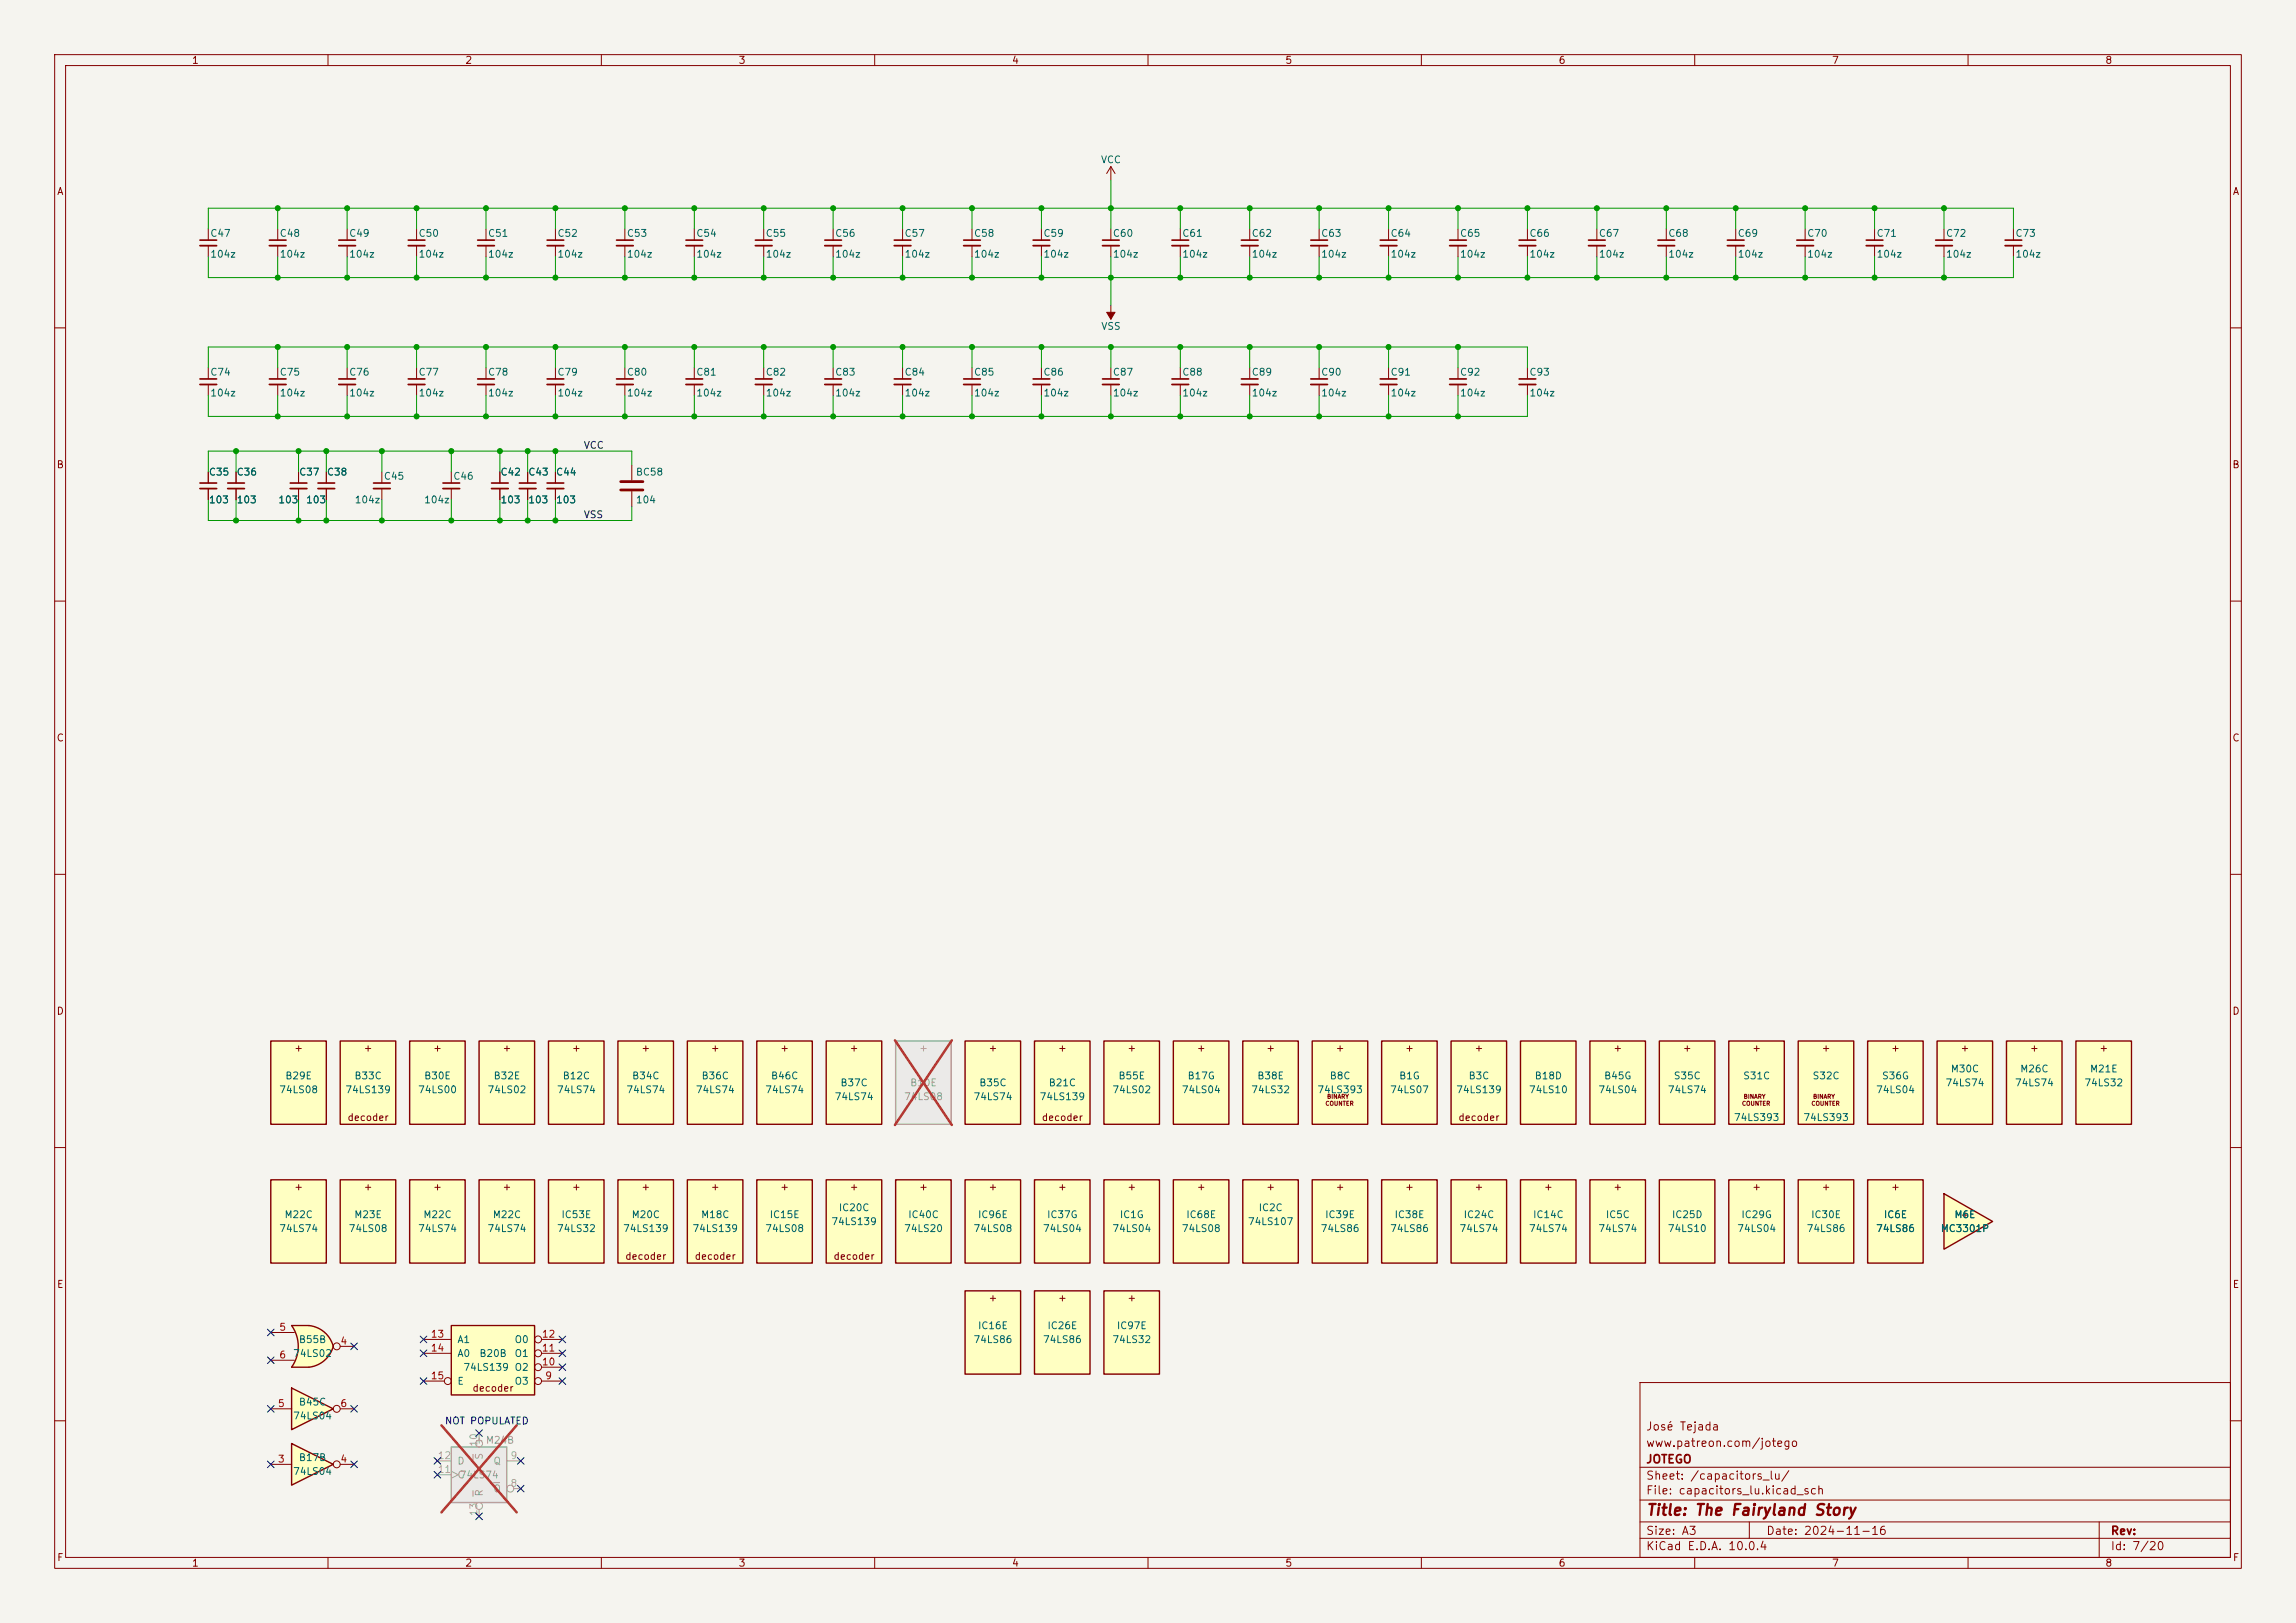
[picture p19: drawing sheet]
<svg xmlns="http://www.w3.org/2000/svg" width="420mm" height="297mm" viewBox="0 0 420 297" stroke-linecap="round" stroke-linejoin="round" font-family="sans-serif">
<defs><g id="words">
<text font-size="2" fill="#840000" x="301" y="277.8">Title: The Fairyland Story</text>
<g font-size="1.5" fill="#840000">
<text x="301" y="262.1">José Tejada</text>
<text x="301" y="268.1">JOTEGO</text>
<text x="301" y="265.1">www.patreon.com/jotego</text>
<text x="301" y="273.8">File: capacitors_lu.kicad_sch</text>
<text x="301" y="271.1">Sheet: /capacitors_lu/</text>
<text x="301" y="281.2">Size: A3</text>
<text x="323" y="281.2">Date: 2024-11-16</text>
<text x="386" y="281.2">Rev:</text>
<text x="301" y="284">KiCad E.D.A. 10.0.4</text>
<text x="386" y="284">Id: 7/20</text>
</g>
<g font-size="1.3" fill="#840000">
<text x="35" y="12">1</text>
<text x="85" y="12">2</text>
<text x="135" y="12">3</text>
<text x="185" y="12">4</text>
<text x="235" y="12">5</text>
<text x="285" y="12">6</text>
<text x="335" y="12">7</text>
<text x="385" y="12">8</text>
<text x="10.3" y="36">A</text>
<text x="408.3" y="36">A</text>
<text x="10.3" y="86">B</text>
<text x="408.2" y="86">B</text>
<text x="10.3" y="136">C</text>
<text x="408.2" y="136">C</text>
<text x="10.3" y="186">D</text>
<text x="408.2" y="186">D</text>
<text x="53.7" y="192.7">+</text>
<text x="66.4" y="192.7">+</text>
<text x="79.1" y="192.7">+</text>
<text x="91.8" y="192.7">+</text>
<text x="104.5" y="192.7">+</text>
<text x="117.2" y="192.7">+</text>
<text x="129.9" y="192.7">+</text>
<text x="142.6" y="192.7">+</text>
<text x="155.3" y="192.7">+</text>
<text x="180.7" y="192.7">+</text>
<text x="193.4" y="192.7">+</text>
<text x="206.1" y="192.7">+</text>
<text x="218.8" y="192.7">+</text>
<text x="231.5" y="192.7">+</text>
<text x="244.2" y="192.7">+</text>
<text x="256.9" y="192.7">+</text>
<text x="269.6" y="192.7">+</text>
<text x="295" y="192.7">+</text>
<text x="307.7" y="192.7">+</text>
<text x="320.4" y="192.7">+</text>
<text x="333.1" y="192.7">+</text>
<text x="345.8" y="192.7">+</text>
<text x="358.5" y="192.7">+</text>
<text x="371.2" y="192.7">+</text>
<text x="383.9" y="192.7">+</text>
<text x="63.5" y="205.4">decoder</text>
<text x="190.5" y="205.4">decoder</text>
<text x="266.7" y="205.4">decoder</text>
<text x="53.7" y="218.1">+</text>
<text x="66.4" y="218.1">+</text>
<text x="79.1" y="218.1">+</text>
<text x="91.8" y="218.1">+</text>
<text x="104.5" y="218.1">+</text>
<text x="117.2" y="218.1">+</text>
<text x="129.9" y="218.1">+</text>
<text x="142.6" y="218.1">+</text>
<text x="155.3" y="218.1">+</text>
<text x="168" y="218.1">+</text>
<text x="180.7" y="218.1">+</text>
<text x="193.4" y="218.1">+</text>
<text x="206.1" y="218.1">+</text>
<text x="218.8" y="218.1">+</text>
<text x="231.5" y="218.1">+</text>
<text x="244.2" y="218.1">+</text>
<text x="256.9" y="218.1">+</text>
<text x="269.6" y="218.1">+</text>
<text x="282.3" y="218.1">+</text>
<text x="295" y="218.1">+</text>
<text x="320.4" y="218.1">+</text>
<text x="333.1" y="218.1">+</text>
<text x="345.8" y="218.1">+</text>
<text x="358.5" y="223.2">+</text>
<text x="114.3" y="230.8">decoder</text>
<text x="127" y="230.8">decoder</text>
<text x="152.4" y="230.8">decoder</text>
<text x="10.3" y="236">E</text>
<text x="180.7" y="238.5">+</text>
<text x="193.4" y="238.5">+</text>
<text x="206.1" y="238.5">+</text>
<text x="408.3" y="236">E</text>
<text x="86.3" y="255">decoder</text>
<text x="10.3" y="286">F</text>
<text x="35" y="287">1</text>
<text x="85" y="287">2</text>
<text x="135" y="287">3</text>
<text x="185" y="287">4</text>
<text x="235" y="287">5</text>
<text x="285" y="287">6</text>
<text x="335" y="287">7</text>
<text x="385" y="287">8</text>
<text x="408.3" y="286">F</text>
</g>
<g font-size="1.3" fill="#006464">
<text x="201.3" y="30.2">VCC</text>
<text x="38.4" y="43.6">C47</text>
<text x="38.4" y="47.5">104z</text>
<text x="51.1" y="43.6">C48</text>
<text x="51.1" y="47.5">104z</text>
<text x="63.8" y="43.6">C49</text>
<text x="63.8" y="47.5">104z</text>
<text x="76.5" y="43.6">C50</text>
<text x="76.5" y="47.5">104z</text>
<text x="89.2" y="43.6">C51</text>
<text x="89.2" y="47.5">104z</text>
<text x="101.9" y="43.6">C52</text>
<text x="101.9" y="47.5">104z</text>
<text x="114.6" y="43.6">C53</text>
<text x="114.6" y="47.5">104z</text>
<text x="127.3" y="43.6">C54</text>
<text x="127.3" y="47.5">104z</text>
<text x="140" y="43.6">C55</text>
<text x="140" y="47.5">104z</text>
<text x="152.7" y="43.6">C56</text>
<text x="152.7" y="47.5">104z</text>
<text x="165.4" y="43.6">C57</text>
<text x="165.4" y="47.5">104z</text>
<text x="178.1" y="43.6">C58</text>
<text x="178.1" y="47.5">104z</text>
<text x="190.8" y="43.6">C59</text>
<text x="190.8" y="47.5">104z</text>
<text x="203.5" y="43.6">C60</text>
<text x="203.5" y="47.5">104z</text>
<text x="216.2" y="43.6">C61</text>
<text x="216.2" y="47.5">104z</text>
<text x="228.9" y="43.6">C62</text>
<text x="228.9" y="47.5">104z</text>
<text x="241.6" y="43.6">C63</text>
<text x="241.6" y="47.5">104z</text>
<text x="254.3" y="43.6">C64</text>
<text x="254.3" y="47.5">104z</text>
<text x="267" y="43.6">C65</text>
<text x="267" y="47.5">104z</text>
<text x="279.7" y="43.6">C66</text>
<text x="279.7" y="47.5">104z</text>
<text x="292.4" y="43.6">C67</text>
<text x="292.4" y="47.5">104z</text>
<text x="305.1" y="43.6">C68</text>
<text x="305.1" y="47.5">104z</text>
<text x="317.8" y="43.6">C69</text>
<text x="317.8" y="47.5">104z</text>
<text x="330.5" y="43.6">C70</text>
<text x="330.5" y="47.5">104z</text>
<text x="343.2" y="43.6">C71</text>
<text x="343.2" y="47.5">104z</text>
<text x="355.9" y="43.6">C72</text>
<text x="355.9" y="47.5">104z</text>
<text x="368.6" y="43.6">C73</text>
<text x="368.6" y="47.5">104z</text>
<text x="201.3" y="60.7">VSS</text>
<text x="38.4" y="69">C74</text>
<text x="51.1" y="69">C75</text>
<text x="63.8" y="69">C76</text>
<text x="76.5" y="69">C77</text>
<text x="89.2" y="69">C78</text>
<text x="101.9" y="69">C79</text>
<text x="114.6" y="69">C80</text>
<text x="127.3" y="69">C81</text>
<text x="140" y="69">C82</text>
<text x="152.7" y="69">C83</text>
<text x="165.4" y="69">C84</text>
<text x="178.1" y="69">C85</text>
<text x="190.8" y="69">C86</text>
<text x="203.5" y="69">C87</text>
<text x="216.2" y="69">C88</text>
<text x="228.9" y="69">C89</text>
<text x="241.6" y="69">C90</text>
<text x="254.3" y="69">C91</text>
<text x="267" y="69">C92</text>
<text x="279.7" y="69">C93</text>
<text x="38.4" y="72.9">104z</text>
<text x="51.1" y="72.9">104z</text>
<text x="63.8" y="72.9">104z</text>
<text x="76.5" y="72.9">104z</text>
<text x="89.2" y="72.9">104z</text>
<text x="101.9" y="72.9">104z</text>
<text x="114.6" y="72.9">104z</text>
<text x="127.3" y="72.9">104z</text>
<text x="140" y="72.9">104z</text>
<text x="152.7" y="72.9">104z</text>
<text x="165.4" y="72.9">104z</text>
<text x="178.1" y="72.9">104z</text>
<text x="190.8" y="72.9">104z</text>
<text x="203.5" y="72.9">104z</text>
<text x="216.2" y="72.9">104z</text>
<text x="228.9" y="72.9">104z</text>
<text x="241.6" y="72.9">104z</text>
<text x="254.3" y="72.9">104z</text>
<text x="267" y="72.9">104z</text>
<text x="279.7" y="72.9">104z</text>
<text x="38.1" y="87.3">C35</text>
<text x="43.2" y="87.3">C36</text>
<text x="54.6" y="87.3">C37</text>
<text x="59.7" y="87.3">C38</text>
<text x="70.1" y="88.1">C45</text>
<text x="82.8" y="88.1">C46</text>
<text x="91.4" y="87.3">C42</text>
<text x="96.5" y="87.3">C43</text>
<text x="101.6" y="87.3">C44</text>
<text x="116.2" y="87.3">BC58</text>
<text x="38.1" y="92.4">103</text>
<text x="43.2" y="92.4">103</text>
<text x="50.8" y="92.4">103</text>
<text x="55.9" y="92.4">103</text>
<text x="64.8" y="92.4">104z</text>
<text x="77.5" y="92.4">104z</text>
<text x="91.4" y="92.4">103</text>
<text x="96.5" y="92.4">103</text>
<text x="101.6" y="92.4">103</text>
<text x="116.2" y="92.4">104</text>
<text x="52.1" y="197.8">B29E</text>
<text x="64.7" y="197.8">B33C</text>
<text x="77.5" y="197.8">B30E</text>
<text x="90.2" y="197.8">B32E</text>
<text x="102.8" y="197.8">B12C</text>
<text x="115.5" y="197.8">B34C</text>
<text x="128.2" y="197.8">B36C</text>
<text x="140.9" y="197.8">B46C</text>
<text x="204.5" y="197.8">B55E</text>
<text x="217.1" y="197.8">B17G</text>
<text x="229.9" y="197.8">B38E</text>
<text x="243.1" y="197.8">B8C</text>
<text x="255.8" y="197.8">B1G</text>
<text x="268.5" y="197.8">B3C</text>
<text x="280.6" y="197.8">B18D</text>
<text x="293.3" y="197.8">B45G</text>
<text x="306.1" y="197.8">S35C</text>
<text x="318.8" y="197.8">S31C</text>
<text x="331.5" y="197.8">S32C</text>
<text x="344.2" y="197.8">S36G</text>
<text x="356.7" y="196.6">M30C</text>
<text x="369.4" y="196.6">M26C</text>
<text x="382.2" y="196.6">M21E</text>
<text x="51" y="200.4">74LS08</text>
<text x="63.1" y="200.4">74LS139</text>
<text x="76.4" y="200.4">74LS00</text>
<text x="89.1" y="200.4">74LS02</text>
<text x="101.8" y="200.4">74LS74</text>
<text x="114.5" y="200.4">74LS74</text>
<text x="127.2" y="200.4">74LS74</text>
<text x="139.9" y="200.4">74LS74</text>
<text x="152.6" y="201.6">74LS74</text>
<text x="153.6" y="199.1">B37C</text>
<text x="178" y="201.6">74LS74</text>
<text x="179" y="199.1">B35C</text>
<text x="190.1" y="201.6">74LS139</text>
<text x="191.7" y="199.1">B21C</text>
<text x="203.4" y="200.4">74LS02</text>
<text x="216.1" y="200.4">74LS04</text>
<text x="228.8" y="200.4">74LS32</text>
<text x="240.9" y="200.4">74LS393</text>
<text x="254.2" y="200.4">74LS07</text>
<text x="266.3" y="200.4">74LS139</text>
<text x="279.6" y="200.4">74LS10</text>
<text x="292.3" y="200.4">74LS04</text>
<text x="305" y="200.4">74LS74</text>
<text x="343.1" y="200.4">74LS04</text>
<text x="355.8" y="199.1">74LS74</text>
<text x="368.5" y="199.1">74LS74</text>
<text x="381.2" y="199.1">74LS32</text>
<text x="317.1" y="205.4">74LS393</text>
<text x="329.8" y="205.4">74LS393</text>
<text x="153.3" y="222">IC20C</text>
<text x="230.1" y="222">IC2C</text>
<text x="51" y="225.8">74LS74</text>
<text x="51.9" y="223.2">M22C</text>
<text x="63.7" y="225.8">74LS08</text>
<text x="64.7" y="223.2">M23E</text>
<text x="76.4" y="225.8">74LS74</text>
<text x="77.3" y="223.2">M22C</text>
<text x="89.1" y="225.8">74LS74</text>
<text x="90" y="223.2">M22C</text>
<text x="101.8" y="225.8">74LS32</text>
<text x="102.6" y="223.2">IC53E</text>
<text x="113.9" y="225.8">74LS139</text>
<text x="115.4" y="223.2">M20C</text>
<text x="126.6" y="225.8">74LS139</text>
<text x="128.1" y="223.2">M18C</text>
<text x="139.9" y="225.8">74LS08</text>
<text x="140.7" y="223.2">IC15E</text>
<text x="152" y="224.5">74LS139</text>
<text x="165.3" y="225.8">74LS20</text>
<text x="166" y="223.2">IC40C</text>
<text x="178" y="225.8">74LS08</text>
<text x="178.8" y="223.2">IC96E</text>
<text x="190.7" y="225.8">74LS04</text>
<text x="191.4" y="223.2">IC37G</text>
<text x="203.4" y="225.8">74LS04</text>
<text x="204.7" y="223.2">IC1G</text>
<text x="216.1" y="225.8">74LS08</text>
<text x="216.9" y="223.2">IC68E</text>
<text x="228.2" y="224.5">74LS107</text>
<text x="241.5" y="225.8">74LS86</text>
<text x="242.3" y="223.2">IC39E</text>
<text x="254.2" y="225.8">74LS86</text>
<text x="255" y="223.2">IC38E</text>
<text x="266.9" y="225.8">74LS74</text>
<text x="267.6" y="223.2">IC24C</text>
<text x="279.6" y="225.8">74LS74</text>
<text x="280.3" y="223.2">IC14C</text>
<text x="292.3" y="225.8">74LS74</text>
<text x="293.6" y="223.2">IC5C</text>
<text x="305" y="225.8">74LS10</text>
<text x="305.7" y="223.2">IC25D</text>
<text x="317.7" y="225.8">74LS04</text>
<text x="318.4" y="223.2">IC29G</text>
<text x="330.4" y="225.8">74LS86</text>
<text x="331.2" y="223.2">IC30E</text>
<text x="343.1" y="225.8">74LS86</text>
<text x="344.5" y="223.2">IC6E</text>
<text x="354.9" y="225.8">MC3301P</text>
<text x="357.4" y="223.2">M6E</text>
<text x="178.8" y="243.5">IC16E</text>
<text x="191.5" y="243.5">IC26E</text>
<text x="204.2" y="243.5">IC97E</text>
<text x="53.5" y="248.6">74LS02</text>
<text x="54.6" y="246.1">B55B</text>
<text x="83.6" y="246.1">A1</text>
<text x="83.6" y="248.6">A0</text>
<text x="84.7" y="251.2">74LS139 O2</text>
<text x="87.6" y="248.6">B20B</text>
<text x="94" y="248.6">O1</text>
<text x="94" y="246.1">O0</text>
<text x="178" y="246.1">74LS86</text>
<text x="190.7" y="246.1">74LS86</text>
<text x="203.4" y="246.1">74LS32</text>
<text x="54.6" y="257.5">B45C</text>
<text x="83.6" y="253.7">E</text>
<text x="94" y="253.7">O3</text>
<text x="53.5" y="260.1">74LS04</text>
<text x="54.6" y="267.7">B17B</text>
<text x="53.5" y="270.2">74LS04</text>
</g>
<g font-size="1.3" fill="#0f0f0f">
<text x="106.7" y="82.4">VCC</text>
<text x="106.7" y="95.1">VSS</text>
</g>
<g font-size="1.3" fill="#9c9b98">
<text x="168" y="192.7">+</text>
<text x="86.7" y="264.5">+ M24B</text>
</g>
<g font-size="1.3" fill="#939391">
<text x="165.3" y="201.6">74LS08</text>
<text x="166.4" y="199.1">B10E</text>
<text x="83.6" y="268.3">D</text>
<text x="88.6" y="267.2" transform="rotate(-90 88.6 267.2)">S</text>
<text x="90.2" y="268.3">Q</text>
<text x="83.6" y="270.8">C</text>
<text x="84" y="270.8">74LS74</text>
<text x="88.6" y="273.9" transform="rotate(-90 88.6 273.9)">R</text>
<text x="90.2" y="273.4">Q</text>
</g>
<g font-size="1.3" fill="#a90000">
<text x="51" y="243.8">5</text>
<text x="78.7" y="245.1">13</text>
<text x="99" y="245.1">12</text>
<text x="51" y="248.9">6</text>
<text x="62.2" y="246.4">4</text>
<text x="78.7" y="247.6">14</text>
<text x="99" y="250.2">10</text>
<text x="99" y="247.6">11</text>
<text x="50.7" y="257.8">5</text>
<text x="62.2" y="257.8">6</text>
<text x="78.7" y="252.7">15</text>
<text x="99.6" y="252.7">9</text>
<text x="50.7" y="267.9">3</text>
<text x="62.2" y="267.9">4</text>
</g>
<text font-size="1.3" fill="#0000c2" x="81.3" y="261">NOT POPULATED</text>
<g font-size="1.3" fill="#a5a4a2">
<text x="80" y="269.8">11</text>
<text x="80" y="267.3">12</text>
<text x="87.6" y="264.8" transform="rotate(-90 87.6 264.8)">10</text>
<text x="93.3" y="267.3">9</text>
<text x="93.3" y="272.4">8</text>
<text x="87.6" y="277.5" transform="rotate(-90 87.6 277.5)">13</text>
</g>
<g font-size=".8" fill="#840000">
<text x="242.4" y="202.5">COUNTER</text>
<text x="242.7" y="201.2">BINARY</text>
<text x="318.6" y="202.5">COUNTER</text>
<text x="318.9" y="201.2">BINARY</text>
<text x="331.3" y="202.5">COUNTER</text>
<text x="331.6" y="201.2">BINARY</text>
</g>
</g></defs>
<path d="M0 0h420v297h-420z" fill="#f5f4ef" stroke="#f5f4ef" stroke-width=".18"/>
<g fill="none" stroke="#840000" stroke-width=".18">
<path d="M10 10h400v277h-400zM12 12h396v273h-396zM60 10v2M110 10v2M160 10v2M210 10v2M260 10v2M310 10v2M360 10v2M203.2 30.5v2.5M203.2 30.5l-.8 1.3M203.2 30.5l.8 1.3"/>
<path d="M38.1 41.9v2M38.1 45v2M190.5 41.9v2M190.5 45v2M203.2 41.9v2M203.2 45v2M215.9 41.9v2M215.9 45v2M10 60h2M88.9 67.3v2M88.9 70.4v2M190.5 67.3v2"/>
<path d="M190.5 70.4v2M203.2 67.3v2M203.2 70.4v2M215.9 67.3v2M215.9 70.4v2M408 60h2M10 110h2M408 110h2M10 160h2M408 160h2M10 210h2M408 210h2"/>
<path d="M300 253h108v32h-108zM10 260h2M300 278.5h108M300 274.5h108M300 268.5h108M320 278.5v3M384 278.5v6.5M408 260h2M60 285v2M110 285v2M160 285v2M210 285v2"/>
<path d="M260 285v2M300 281.5h108M310 285v2M360 285v2"/>
</g>
<path d="M36.6 43.9h3M189 43.9h3M201.7 43.9h3M214.4 43.9h3M87.4 69.3h3M189 69.3h3M201.7 69.3h3M214.4 69.3h3" fill="none" stroke="#840000" stroke-width=".3"/>
<path d="M36.6 45h3M189 45h3M201.7 45h3M214.4 45h3M87.4 70.4h3M189 70.4h3M201.7 70.4h3M214.4 70.4h3" fill="none" stroke="#840000" stroke-width=".33"/>
<path d="M176.5 190.5h10.2v15.2h-10.2z" fill="#ffffc2"/>
<path d="M176.5 190.5h10.2v15.2h-10.2z" fill="none" stroke="#840000" stroke-width=".25"/>
<path d="M163.8 190.5h10.2v15.2h-10.2z" fill="#ebeae8"/>
<path d="M163.8 190.5h10.2v15.2h-10.2z" fill="none" stroke="#9c9b98" stroke-width=".25"/>
<path d="M163.7 190.4l10.4 15.5M174.1 190.4l-10.4 15.5" fill="none" stroke="#e12e31" stroke-width=".46"/>
<path d="M189.2 190.5h10.2v15.2h-10.2z" fill="#ffffc2"/>
<path d="M189.2 190.5h10.2v15.2h-10.2z" fill="none" stroke="#840000" stroke-width=".25"/>
<path d="M68.3 88.4h3.1" fill="none" stroke="#840000" stroke-width=".3"/>
<path d="M68.3 89.4h3.1" fill="none" stroke="#840000" stroke-width=".33"/>
<path d="M69.8 86.4v2M69.8 89.4v2" fill="none" stroke="#840000" stroke-width=".18"/>
<path d="M163.8 215.9h10.2v15.2h-10.2z" fill="#ffffc2"/>
<path d="M163.8 215.9h10.2v15.2h-10.2z" fill="none" stroke="#840000" stroke-width=".25"/>
<path d="M176.5 215.9h10.2v15.2h-10.2z" fill="#ffffc2"/>
<path d="M176.5 215.9h10.2v15.2h-10.2z" fill="none" stroke="#840000" stroke-width=".25"/>
<path d="M189.2 215.9h10.2v15.2h-10.2z" fill="#ffffc2"/>
<path d="M189.2 215.9h10.2v15.2h-10.2z" fill="none" stroke="#840000" stroke-width=".25"/>
<path d="M189.2 236.2h10.2v15.3h-10.2z" fill="#ffffc2"/>
<path d="M189.2 236.2h10.2v15.3h-10.2z" fill="none" stroke="#840000" stroke-width=".25"/>
<path d="M176.5 236.2h10.2v15.3h-10.2z" fill="#ffffc2"/>
<path d="M176.5 236.2h10.2v15.3h-10.2z" fill="none" stroke="#840000" stroke-width=".25"/>
<path d="M62 69.3h3M74.7 69.3h3" fill="none" stroke="#840000" stroke-width=".3"/>
<path d="M62 70.4h3M74.7 70.4h3" fill="none" stroke="#840000" stroke-width=".33"/>
<path d="M63.5 67.3v2M63.5 70.4v2M76.2 67.3v2M76.2 70.4v2" fill="none" stroke="#840000" stroke-width=".18"/>
<path d="M201.9 215.9h10.2v15.2h-10.2z" fill="#ffffc2"/>
<path d="M201.9 215.9h10.2v15.2h-10.2z" fill="none" stroke="#840000" stroke-width=".25"/>
<path d="M201.9 236.2h10.2v15.3h-10.2z" fill="#ffffc2"/>
<path d="M201.9 236.2h10.2v15.3h-10.2z" fill="none" stroke="#840000" stroke-width=".25"/>
<path d="M290.8 190.5h10.2v15.2h-10.2z" fill="#ffffc2"/>
<path d="M290.8 190.5h10.2v15.2h-10.2z" fill="none" stroke="#840000" stroke-width=".25"/>
<path d="M89.9 88.4h3.1M95 88.4h3" fill="none" stroke="#840000" stroke-width=".3"/>
<path d="M89.9 89.4h3.1M95 89.4h3" fill="none" stroke="#840000" stroke-width=".33"/>
<path d="M91.4 86.4v2M91.4 89.4v2M96.5 86.4v2M96.5 89.4v2" fill="none" stroke="#840000" stroke-width=".18"/>
<path d="M278.1 215.9h10.2v15.2h-10.2z" fill="#ffffc2"/>
<path d="M278.1 215.9h10.2v15.2h-10.2z" fill="none" stroke="#840000" stroke-width=".25"/>
<path d="M252.7 215.9h10.2v15.2h-10.2z" fill="#ffffc2"/>
<path d="M252.7 215.9h10.2v15.2h-10.2z" fill="none" stroke="#840000" stroke-width=".25"/>
<path d="M265.4 215.9h10.2v15.2h-10.2z" fill="#ffffc2"/>
<path d="M265.4 215.9h10.2v15.2h-10.2z" fill="none" stroke="#840000" stroke-width=".25"/>
<path d="M252.7 190.5h10.2v15.2h-10.2z" fill="#ffffc2"/>
<path d="M252.7 190.5h10.2v15.2h-10.2z" fill="none" stroke="#840000" stroke-width=".25"/>
<path d="M265.4 190.5h10.2v15.2h-10.2z" fill="#ffffc2"/>
<path d="M265.4 190.5h10.2v15.2h-10.2z" fill="none" stroke="#840000" stroke-width=".25"/>
<path d="M278.1 190.5h10.2v15.2h-10.2z" fill="#ffffc2"/>
<path d="M278.1 190.5h10.2v15.2h-10.2z" fill="none" stroke="#840000" stroke-width=".25"/>
<path d="M290.8 215.9h10.2v15.2h-10.2z" fill="#ffffc2"/>
<path d="M290.8 215.9h10.2v15.2h-10.2z" fill="none" stroke="#840000" stroke-width=".25"/>
<path d="M201.9 190.5h10.2v15.2h-10.2z" fill="#ffffc2"/>
<path d="M201.9 190.5h10.2v15.2h-10.2z" fill="none" stroke="#840000" stroke-width=".25"/>
<path d="M81 88.4h3.1" fill="none" stroke="#840000" stroke-width=".3"/>
<path d="M81 89.4h3.1" fill="none" stroke="#840000" stroke-width=".33"/>
<path d="M82.5 86.4v2M82.5 89.4v2" fill="none" stroke="#840000" stroke-width=".18"/>
<path d="M240 190.5h10.2v15.2h-10.2z" fill="#ffffc2"/>
<path d="M240 190.5h10.2v15.2h-10.2z" fill="none" stroke="#840000" stroke-width=".25"/>
<path d="M214.6 215.9h10.2v15.2h-10.2z" fill="#ffffc2"/>
<path d="M214.6 215.9h10.2v15.2h-10.2z" fill="none" stroke="#840000" stroke-width=".25"/>
<path d="M227.3 190.5h10.2v15.2h-10.2z" fill="#ffffc2"/>
<path d="M227.3 190.5h10.2v15.2h-10.2z" fill="none" stroke="#840000" stroke-width=".25"/>
<path d="M150.9 69.3h3" fill="none" stroke="#840000" stroke-width=".3"/>
<path d="M150.9 70.4h3" fill="none" stroke="#840000" stroke-width=".33"/>
<path d="M152.4 67.3v2M152.4 70.4v2" fill="none" stroke="#840000" stroke-width=".18"/>
<path d="M240 215.9h10.2v15.2h-10.2z" fill="#ffffc2"/>
<path d="M240 215.9h10.2v15.2h-10.2z" fill="none" stroke="#840000" stroke-width=".25"/>
<path d="M227.3 215.9h10.2v15.2h-10.2z" fill="#ffffc2"/>
<path d="M227.3 215.9h10.2v15.2h-10.2z" fill="none" stroke="#840000" stroke-width=".25"/>
<path d="M214.6 190.5h10.2v15.2h-10.2z" fill="#ffffc2"/>
<path d="M214.6 190.5h10.2v15.2h-10.2z" fill="none" stroke="#840000" stroke-width=".25"/>
<path d="M138.2 43.9h3M150.9 43.9h3M163.6 43.9h3M252.5 43.9h3M265.2 43.9h3M277.9 43.9h3M290.6 43.9h3M138.2 69.3h3M252.5 69.3h3M265.2 69.3h3M277.9 69.3h3" fill="none" stroke="#840000" stroke-width=".3"/>
<path d="M138.2 45h3M150.9 45h3M163.6 45h3M252.5 45h3M265.2 45h3M277.9 45h3M290.6 45h3M138.2 70.4h3M252.5 70.4h3M265.2 70.4h3M277.9 70.4h3" fill="none" stroke="#840000" stroke-width=".33"/>
<g fill="none" stroke="#840000" stroke-width=".18">
<path d="M139.7 41.9v2M139.7 45v2M152.4 41.9v2M152.4 45v2M165.1 41.9v2M165.1 45v2M254 41.9v2M254 45v2M266.7 41.9v2M266.7 45v2M279.4 41.9v2M279.4 45v2"/>
<path d="M292.1 41.9v2M292.1 45v2M139.7 67.3v2M139.7 70.4v2M254 67.3v2M254 70.4v2M266.7 67.3v2M266.7 70.4v2M279.4 67.3v2M279.4 70.4v2"/>
</g>
<path d="M303.5 190.5h10.2v15.2h-10.2z" fill="#ffffc2"/>
<path d="M303.5 190.5h10.2v15.2h-10.2z" fill="none" stroke="#840000" stroke-width=".25"/>
<path d="M303.5 215.9h10.2v15.2h-10.2z" fill="#ffffc2"/>
<path d="M303.5 215.9h10.2v15.2h-10.2z" fill="none" stroke="#840000" stroke-width=".25"/>
<path d="M316.2 215.9h10.2v15.2h-10.2z" fill="#ffffc2"/>
<path d="M316.2 215.9h10.2v15.2h-10.2z" fill="none" stroke="#840000" stroke-width=".25"/>
<path d="M328.9 190.5h10.2v15.2h-10.2z" fill="#ffffc2"/>
<path d="M328.9 190.5h10.2v15.2h-10.2z" fill="none" stroke="#840000" stroke-width=".25"/>
<path d="M328.9 215.9h10.2v15.2h-10.2z" fill="#ffffc2"/>
<path d="M328.9 215.9h10.2v15.2h-10.2z" fill="none" stroke="#840000" stroke-width=".25"/>
<path d="M125.5 43.9h3" fill="none" stroke="#840000" stroke-width=".3"/>
<path d="M125.5 45h3" fill="none" stroke="#840000" stroke-width=".33"/>
<path d="M127 41.9v2M127 45v2" fill="none" stroke="#840000" stroke-width=".18"/>
<path d="M316.2 190.5h10.2v15.2h-10.2z" fill="#ffffc2"/>
<path d="M316.2 190.5h10.2v15.2h-10.2z" fill="none" stroke="#840000" stroke-width=".25"/>
<path d="M367 190.5h10.2v15.2h-10.2z" fill="#ffffc2"/>
<path d="M367 190.5h10.2v15.2h-10.2z" fill="none" stroke="#840000" stroke-width=".25"/>
<path d="M355.6 218.4l8.9 5.1-8.9 5.1z" fill="#ffffc2"/>
<path d="M355.6 218.4l8.9 5.1-8.9 5.1z" fill="none" stroke="#840000" stroke-width=".25"/>
<path d="M354.3 190.5h10.2v15.2h-10.2z" fill="#ffffc2"/>
<path d="M354.3 190.5h10.2v15.2h-10.2z" fill="none" stroke="#840000" stroke-width=".25"/>
<path d="M379.7 190.5h10.2v15.2h-10.2z" fill="#ffffc2"/>
<path d="M379.7 190.5h10.2v15.2h-10.2z" fill="none" stroke="#840000" stroke-width=".25"/>
<path d="M341.6 215.9h10.2v15.2h-10.2z" fill="#ffffc2"/>
<path d="M341.6 215.9h10.2v15.2h-10.2z" fill="none" stroke="#840000" stroke-width=".25"/>
<path d="M125.5 69.3h3" fill="none" stroke="#840000" stroke-width=".3"/>
<path d="M125.5 70.4h3" fill="none" stroke="#840000" stroke-width=".33"/>
<path d="M127 67.3v2M127 70.4v2" fill="none" stroke="#840000" stroke-width=".18"/>
<path d="M341.6 190.5h10.2v15.2h-10.2z" fill="#ffffc2"/>
<path d="M341.6 190.5h10.2v15.2h-10.2z" fill="none" stroke="#840000" stroke-width=".25"/>
<path d="M316 43.9h3M341.4 43.9h3M354.1 43.9h3M366.8 43.9h3M163.6 69.3h3" fill="none" stroke="#840000" stroke-width=".3"/>
<path d="M316 45h3M341.4 45h3M354.1 45h3M366.8 45h3M163.6 70.4h3" fill="none" stroke="#840000" stroke-width=".33"/>
<path d="M317.5 41.9v2M317.5 45v2M342.9 41.9v2M342.9 45v2M355.6 41.9v2M355.6 45v2M368.3 41.9v2M368.3 45v2M165.1 67.3v2M165.1 70.4v2" fill="none" stroke="#840000" stroke-width=".18"/>
<path d="M82.5 242.6h15.3v12.7h-15.3z" fill="#ffffc2"/>
<path d="M82.5 242.6h15.3v12.7h-15.3z" fill="none" stroke="#840000" stroke-width=".25"/>
<g fill="none" stroke="#840000" stroke-width=".18">
<path d="M177.8 41.9v2M177.8 45v2M228.6 41.9v2M228.6 45v2M304.8 41.9v2M304.8 45v2M330.2 41.9v2M330.2 45v2M177.8 67.3v2M177.8 70.4v2M77.5 252.7h3.8M77.5 247.6h5"/>
<path d="M77.5 245.1h5M99.1 252.7h3.8M99.1 250.2h3.8M99.1 247.6h3.8M99.1 245.1h3.8"/>
<circle cx="81.9" cy="252.7" r=".63"/>
<circle cx="98.4" cy="245.1" r=".63"/>
<circle cx="98.4" cy="250.2" r=".63"/>
<circle cx="98.4" cy="252.7" r=".63"/>
<circle cx="98.4" cy="247.6" r=".63"/>
</g>
<path d="M176.3 43.9h3M227.1 43.9h3M303.3 43.9h3M328.7 43.9h3M176.3 69.3h3" fill="none" stroke="#840000" stroke-width=".3"/>
<path d="M176.3 45h3M227.1 45h3M303.3 45h3M328.7 45h3M176.3 70.4h3" fill="none" stroke="#840000" stroke-width=".33"/>
<path d="M53.3 242.6h3.2M53.3 250.2h3.2" fill="none" stroke="#ffffc2" stroke-width=".18"/>
<g fill="#ffffc2" stroke="#ffffc2" stroke-width=".18">
<path d="M55.9 245l5.1 1.4a5.2 5.2 0 0 1-4.5 3.8z"/>
<path d="M56.5 242.6a5.1 5.1 0 0 1 4.5 3.8l-5 1.3z"/>
</g>
<path d="M53.3 242.6h3.2v7.6h-3.2a6.7 6.7 0 0 0 0-7.6z" fill="#ffffc2"/>
<path d="M53.3 242.6h3.2a5.1 5.1 0 0 1 4.5 3.8 5.2 5.2 0 0 1-4.5 3.8h-3.2a6.6 6.6 0 0 0 0-7.6z" fill="none" stroke="#840000" stroke-width=".25"/>
<g fill="none" stroke="#840000" stroke-width=".18">
<path d="M49.5 243.8h4.3M49.5 248.9h4.3M62.2 246.4h2.6"/>
<circle cx="61.6" cy="246.4" r=".63"/>
</g>
<path d="M53.3 254l7.7 3.8-7.7 3.8z" fill="#ffffc2"/>
<path d="M53.3 254l7.7 3.8-7.7 3.8z" fill="none" stroke="#840000" stroke-width=".25"/>
<g fill="none" stroke="#840000" stroke-width=".18">
<path d="M49.5 257.8h3.8M62.2 257.8h2.6"/>
<circle cx="61.6" cy="257.8" r=".63"/>
</g>
<path d="M53.3 264.2l7.7 3.8-7.7 3.8z" fill="#ffffc2"/>
<path d="M53.3 264.2l7.7 3.8-7.7 3.8z" fill="none" stroke="#840000" stroke-width=".25"/>
<g fill="none" stroke="#840000" stroke-width=".18">
<path d="M203.2 55.9v2.5M241.3 41.9v2M241.3 45v2M38.1 67.3v2M38.1 70.4v2M50.8 67.3v2M50.8 70.4v2M228.6 67.3v2M228.6 70.4v2M241.3 67.3v2M241.3 70.4v2M38.1 86.4v2"/>
<path d="M38.1 89.4v2M43.2 86.4v2M43.2 89.4v2M54.6 86.4v2M54.6 89.4v2M59.7 86.4v2M59.7 89.4v2M49.5 268h3.8M62.2 268h2.6"/>
<circle cx="61.6" cy="268" r=".63"/>
</g>
<path d="M239.8 43.9h3M36.6 69.3h3M49.3 69.3h3M227.1 69.3h3M239.8 69.3h3M36.6 88.4h3M41.7 88.4h3M53.1 88.4h3M58.2 88.4h3" fill="none" stroke="#840000" stroke-width=".3"/>
<path d="M239.8 45h3M36.6 70.4h3M49.3 70.4h3M227.1 70.4h3M239.8 70.4h3M36.6 89.4h3M41.7 89.4h3M53.1 89.4h3M58.2 89.4h3" fill="none" stroke="#840000" stroke-width=".33"/>
<path d="M202.4 57.2h1.6l-.8 1.2z" fill="#840000" stroke="#840000" stroke-width=".18"/>
<path d="M82.5 264.8h10.2v10.2h-10.2z" fill="#ebeae8"/>
<path d="M82.5 264.8h10.2v10.2h-10.2z" fill="none" stroke="#9c9b98" stroke-width=".25"/>
<g fill="none" stroke="#9c9b98" stroke-width=".18">
<path d="M80 267.3h2.5M80 269.9h2.5M82.5 269.2l1.3 .7-1.3 .6M87.6 262.3v1.2M87.6 276.2v1.3M92.7 267.3h2.5M94 272.4h1.2"/>
<circle cx="87.6" cy="264.2" r=".63"/>
<circle cx="87.6" cy="275.6" r=".63"/>
<circle cx="93.3" cy="272.4" r=".63"/>
</g>
<path d="M86.5 266.1v1M86.5 272.8v1M90.3 271.3h1.1" fill="none" stroke="#939391" stroke-width=".18"/>
<path d="M80.7 260.8l13.8 16M94.5 260.8l-13.8 16" fill="none" stroke="#e12e31" stroke-width=".46"/>
<path d="M112.8 43.9h3M100.1 88.4h3" fill="none" stroke="#840000" stroke-width=".3"/>
<path d="M112.8 45h3M100.1 89.4h3" fill="none" stroke="#840000" stroke-width=".33"/>
<path d="M114.3 41.9v2M114.3 45v2M101.6 86.4v2M101.6 89.4v2" fill="none" stroke="#840000" stroke-width=".18"/>
<path d="M74.9 190.5h10.2v15.2h-10.2z" fill="#ffffc2"/>
<path d="M74.9 190.5h10.2v15.2h-10.2z" fill="none" stroke="#840000" stroke-width=".25"/>
<path d="M62.2 190.5h10.2v15.2h-10.2z" fill="#ffffc2"/>
<path d="M62.2 190.5h10.2v15.2h-10.2z" fill="none" stroke="#840000" stroke-width=".25"/>
<path d="M49.5 215.9h10.2v15.2h-10.2z" fill="#ffffc2"/>
<path d="M49.5 215.9h10.2v15.2h-10.2z" fill="none" stroke="#840000" stroke-width=".25"/>
<path d="M74.9 215.9h10.2v15.2h-10.2z" fill="#ffffc2"/>
<path d="M74.9 215.9h10.2v15.2h-10.2z" fill="none" stroke="#840000" stroke-width=".25"/>
<path d="M49.5 190.5h10.2v15.2h-10.2z" fill="#ffffc2"/>
<path d="M49.5 190.5h10.2v15.2h-10.2z" fill="none" stroke="#840000" stroke-width=".25"/>
<path d="M62.2 215.9h10.2v15.2h-10.2z" fill="#ffffc2"/>
<path d="M62.2 215.9h10.2v15.2h-10.2z" fill="none" stroke="#840000" stroke-width=".25"/>
<path d="M100.3 190.5h10.2v15.2h-10.2z" fill="#ffffc2"/>
<path d="M100.3 190.5h10.2v15.2h-10.2z" fill="none" stroke="#840000" stroke-width=".25"/>
<path d="M87.6 215.9h10.2v15.2h-10.2z" fill="#ffffc2"/>
<path d="M87.6 215.9h10.2v15.2h-10.2z" fill="none" stroke="#840000" stroke-width=".25"/>
<path d="M113 215.9h10.2v15.2h-10.2z" fill="#ffffc2"/>
<path d="M113 215.9h10.2v15.2h-10.2z" fill="none" stroke="#840000" stroke-width=".25"/>
<path d="M100.3 215.9h10.2v15.2h-10.2z" fill="#ffffc2"/>
<path d="M100.3 215.9h10.2v15.2h-10.2z" fill="none" stroke="#840000" stroke-width=".25"/>
<path d="M87.6 190.5h10.2v15.2h-10.2z" fill="#ffffc2"/>
<path d="M87.6 190.5h10.2v15.2h-10.2z" fill="none" stroke="#840000" stroke-width=".25"/>
<path d="M113 190.5h10.2v15.2h-10.2z" fill="#ffffc2"/>
<path d="M113 190.5h10.2v15.2h-10.2z" fill="none" stroke="#840000" stroke-width=".25"/>
<path d="M138.4 215.9h10.2v15.2h-10.2z" fill="#ffffc2"/>
<path d="M138.4 215.9h10.2v15.2h-10.2z" fill="none" stroke="#840000" stroke-width=".25"/>
<path d="M125.7 215.9h10.2v15.2h-10.2z" fill="#ffffc2"/>
<path d="M125.7 215.9h10.2v15.2h-10.2z" fill="none" stroke="#840000" stroke-width=".25"/>
<path d="M151.1 215.9h10.2v15.2h-10.2z" fill="#ffffc2"/>
<path d="M151.1 215.9h10.2v15.2h-10.2z" fill="none" stroke="#840000" stroke-width=".25"/>
<path d="M125.7 190.5h10.2v15.2h-10.2z" fill="#ffffc2"/>
<path d="M125.7 190.5h10.2v15.2h-10.2z" fill="none" stroke="#840000" stroke-width=".25"/>
<path d="M138.4 190.5h10.2v15.2h-10.2z" fill="#ffffc2"/>
<path d="M138.4 190.5h10.2v15.2h-10.2z" fill="none" stroke="#840000" stroke-width=".25"/>
<path d="M151.1 190.5h10.2v15.2h-10.2z" fill="#ffffc2"/>
<path d="M151.1 190.5h10.2v15.2h-10.2z" fill="none" stroke="#840000" stroke-width=".25"/>
<path d="M49.3 43.9h3M62 43.9h3M74.7 43.9h3M87.4 43.9h3M100.1 43.9h3M100.1 69.3h3M112.8 69.3h3" fill="none" stroke="#840000" stroke-width=".3"/>
<path d="M49.3 45h3M62 45h3M74.7 45h3M87.4 45h3M100.1 45h3M100.1 70.4h3M112.8 70.4h3" fill="none" stroke="#840000" stroke-width=".33"/>
<g fill="none" stroke="#840000" stroke-width=".18">
<path d="M50.8 41.9v2M50.8 45v2M63.5 41.9v2M63.5 45v2M76.2 41.9v2M76.2 45v2M88.9 41.9v2M88.9 45v2M101.6 41.9v2M101.6 45v2M101.6 67.3v2M101.6 70.4v2"/>
<path d="M114.3 67.3v2M114.3 70.4v2M38.1 86.4v2M38.1 89.4v2M43.2 86.4v2M43.2 89.4v2M54.6 86.4v2M54.6 89.4v2M59.7 86.4v2M59.7 89.4v2M91.4 86.4v2M91.4 89.4v2"/>
<path d="M96.5 86.4v2M96.5 89.4v2M101.6 86.4v2M101.6 89.4v2M115.6 85.1v2.8M115.6 89.9v2.8"/>
</g>
<path d="M113.5 88.1h4.1M113.5 89.7h4.1" fill="none" stroke="#840000" stroke-width=".51"/>
<g fill="none" stroke="#009600" stroke-width=".18">
<path d="M50.8 38.1v3.8M63.5 38.1v3.8M76.2 38.1v3.8M88.9 38.1v3.8M101.6 38.1v3.8M114.3 38.1v3.8M127 38.1v3.8M139.7 38.1v3.8M152.4 38.1v3.8M165.1 38.1v3.8M177.8 38.1v3.8M190.5 38.1v3.8"/>
<path d="M203.2 33v8.9M215.9 38.1v3.8M228.6 38.1v3.8M241.3 38.1v3.8M254 38.1v3.8M266.7 38.1v3.8M279.4 38.1v3.8M292.1 38.1v3.8M304.8 38.1v3.8M317.5 38.1v3.8M330.2 38.1v3.8M342.9 38.1v3.8"/>
<path d="M355.6 38.1v3.8M38.1 47v3.8h330.2v-3.8M38.1 41.9v-3.8h330.2v3.8M50.8 47v3.8M63.5 47v3.8M76.2 47v3.8M88.9 47v3.8M101.6 47v3.8M114.3 47v3.8M127 47v3.8M139.7 47v3.8M152.4 47v3.8"/>
<path d="M165.1 47v3.8M177.8 47v3.8M190.5 47v3.8M203.2 47v8.9M215.9 47v3.8M228.6 47v3.8M241.3 47v3.8M254 47v3.8M266.7 47v3.8M279.4 47v3.8M292.1 47v3.8M304.8 47v3.8"/>
<path d="M317.5 47v3.8M330.2 47v3.8M342.9 47v3.8M355.6 47v3.8M38.1 67.3v-3.8h241.3v3.8M38.1 72.4v3.8h241.3v-3.8M50.8 63.5v3.8M50.8 72.4v3.8M63.5 63.5v3.8M63.5 72.4v3.8M76.2 63.5v3.8M76.2 72.4v3.8"/>
<path d="M88.9 63.5v3.8M88.9 72.4v3.8M101.6 63.5v3.8M101.6 72.4v3.8M114.3 63.5v3.8M114.3 72.4v3.8M127 63.5v3.8M127 72.4v3.8M139.7 63.5v3.8M139.7 72.4v3.8M152.4 63.5v3.8M152.4 72.4v3.8"/>
<path d="M165.1 63.5v3.8M165.1 72.4v3.8M177.8 63.5v3.8M177.8 72.4v3.8M190.5 63.5v3.8M190.5 72.4v3.8M203.2 63.5v3.8M203.2 72.4v3.8M215.9 63.5v3.8M215.9 72.4v3.8M228.6 63.5v3.8M228.6 72.4v3.8"/>
<path d="M241.3 63.5v3.8M241.3 72.4v3.8M254 63.5v3.8M254 72.4v3.8M266.7 63.5v3.8M266.7 72.4v3.8M38.1 91.4v3.9h77.5v-2.6M43.2 82.6v3.8M43.2 91.4v3.9M54.6 82.6v3.8M54.6 91.4v3.9M59.7 82.6v3.8"/>
<path d="M59.7 91.4v3.9M69.8 82.6v3.8M69.8 91.4v3.9M82.5 82.6v3.8M82.5 91.4v3.9M91.4 82.6v3.8M91.4 91.4v3.9M96.5 82.6v3.8M96.5 91.4v3.9M101.6 82.6v3.8M101.6 91.4v3.9M115.6 85.1v-2.5h-77.5v3.8"/>
</g>
<g fill="none" stroke="#000084" stroke-width=".18">
<path d="M48.9 248.3l1.2 1.2M48.9 257.2l1.2 1.2M48.9 243.2l1.2 1.2M50.1 248.3l-1.2 1.2M50.1 257.2l-1.2 1.2M50.1 243.2l-1.2 1.2M64.2 257.2l1.2 1.2M64.2 245.8l1.2 1.2M65.4 257.2l-1.2 1.2M65.4 245.8l-1.2 1.2M76.9 252.1l1.2 1.2M76.9 247l1.2 1.3"/>
<path d="M76.9 244.5l1.2 1.2M78.1 244.5l-1.2 1.2M78.1 252.1l-1.2 1.2M78.1 247l-1.2 1.3M102.3 252.1l1.2 1.2M102.3 244.5l1.2 1.2M102.3 249.6l1.2 1.2M102.3 247l1.2 1.3M103.5 252.1l-1.2 1.2M103.5 244.5l-1.2 1.2M103.5 249.6l-1.2 1.2M103.5 247l-1.2 1.3"/>
<path d="M48.9 267.4l1.2 1.2M50.1 267.4l-1.2 1.2M64.2 267.4l1.2 1.2M65.4 267.4l-1.2 1.2M79.4 269.3l1.2 1.2M79.4 266.7l1.2 1.2M80.6 269.3l-1.2 1.2M80.6 266.7l-1.2 1.2M87 276.9l1.2 1.2M87 261.6l1.2 1.3M88.2 261.6l-1.2 1.3M88.2 276.9l-1.2 1.2"/>
<path d="M94.6 266.7l1.3 1.2M94.6 271.8l1.3 1.2M95.9 266.7l-1.3 1.2M95.9 271.8l-1.3 1.2"/>
</g>
<g fill="#009600" stroke="#009600" stroke-width=".18">
<circle cx="69.8" cy="82.6" r=".46"/>
<circle cx="82.5" cy="82.6" r=".46"/>
<circle cx="101.6" cy="76.2" r=".46"/>
<circle cx="101.6" cy="63.5" r=".46"/>
<circle cx="88.9" cy="76.2" r=".46"/>
<circle cx="82.5" cy="95.3" r=".46"/>
<circle cx="69.8" cy="95.3" r=".46"/>
<circle cx="76.2" cy="76.2" r=".46"/>
<circle cx="91.4" cy="82.6" r=".46"/>
<circle cx="152.4" cy="76.2" r=".46"/>
<circle cx="165.1" cy="38.1" r=".46"/>
<circle cx="152.4" cy="50.8" r=".46"/>
<circle cx="152.4" cy="38.1" r=".46"/>
<circle cx="139.7" cy="50.8" r=".46"/>
<circle cx="139.7" cy="38.1" r=".46"/>
<circle cx="152.4" cy="63.5" r=".46"/>
<circle cx="139.7" cy="63.5" r=".46"/>
<circle cx="139.7" cy="76.2" r=".46"/>
<circle cx="165.1" cy="76.2" r=".46"/>
<circle cx="165.1" cy="63.5" r=".46"/>
<circle cx="101.6" cy="82.6" r=".46"/>
<circle cx="96.5" cy="95.3" r=".46"/>
<circle cx="91.4" cy="95.3" r=".46"/>
<circle cx="101.6" cy="95.3" r=".46"/>
<circle cx="96.5" cy="82.6" r=".46"/>
<circle cx="76.2" cy="63.5" r=".46"/>
<circle cx="63.5" cy="63.5" r=".46"/>
<circle cx="63.5" cy="50.8" r=".46"/>
<circle cx="63.5" cy="76.2" r=".46"/>
<circle cx="50.8" cy="76.2" r=".46"/>
<circle cx="54.6" cy="82.6" r=".46"/>
<circle cx="59.7" cy="82.6" r=".46"/>
<circle cx="63.5" cy="38.1" r=".46"/>
<circle cx="76.2" cy="50.8" r=".46"/>
<circle cx="50.8" cy="50.8" r=".46"/>
<circle cx="50.8" cy="63.5" r=".46"/>
<circle cx="76.2" cy="38.1" r=".46"/>
<circle cx="101.6" cy="38.1" r=".46"/>
<circle cx="50.8" cy="38.1" r=".46"/>
<circle cx="127" cy="50.8" r=".46"/>
<circle cx="127" cy="63.5" r=".46"/>
<circle cx="114.3" cy="63.5" r=".46"/>
<circle cx="88.9" cy="50.8" r=".46"/>
<circle cx="88.9" cy="63.5" r=".46"/>
<circle cx="101.6" cy="50.8" r=".46"/>
<circle cx="114.3" cy="76.2" r=".46"/>
<circle cx="127" cy="76.2" r=".46"/>
<circle cx="88.9" cy="38.1" r=".46"/>
<circle cx="114.3" cy="38.1" r=".46"/>
<circle cx="114.3" cy="50.8" r=".46"/>
<circle cx="127" cy="38.1" r=".46"/>
<circle cx="54.6" cy="95.3" r=".46"/>
<circle cx="43.2" cy="95.3" r=".46"/>
<circle cx="43.2" cy="82.6" r=".46"/>
<circle cx="59.7" cy="95.3" r=".46"/>
<circle cx="254" cy="76.2" r=".46"/>
<circle cx="228.6" cy="50.8" r=".46"/>
<circle cx="228.6" cy="63.5" r=".46"/>
<circle cx="215.9" cy="63.5" r=".46"/>
<circle cx="215.9" cy="50.8" r=".46"/>
<circle cx="254" cy="63.5" r=".46"/>
<circle cx="241.3" cy="63.5" r=".46"/>
<circle cx="228.6" cy="76.2" r=".46"/>
<circle cx="241.3" cy="76.2" r=".46"/>
<circle cx="254" cy="50.8" r=".46"/>
<circle cx="254" cy="38.1" r=".46"/>
<circle cx="241.3" cy="50.8" r=".46"/>
<circle cx="228.6" cy="38.1" r=".46"/>
<circle cx="241.3" cy="38.1" r=".46"/>
<circle cx="266.7" cy="63.5" r=".46"/>
<circle cx="266.7" cy="76.2" r=".46"/>
<circle cx="279.4" cy="38.1" r=".46"/>
<circle cx="292.1" cy="50.8" r=".46"/>
<circle cx="279.4" cy="50.8" r=".46"/>
<circle cx="292.1" cy="38.1" r=".46"/>
<circle cx="266.7" cy="50.8" r=".46"/>
<circle cx="266.7" cy="38.1" r=".46"/>
<circle cx="190.5" cy="50.8" r=".46"/>
<circle cx="177.8" cy="50.8" r=".46"/>
<circle cx="190.5" cy="38.1" r=".46"/>
<circle cx="165.1" cy="50.8" r=".46"/>
<circle cx="177.8" cy="38.1" r=".46"/>
<circle cx="177.8" cy="63.5" r=".46"/>
<circle cx="177.8" cy="76.2" r=".46"/>
<circle cx="317.5" cy="50.8" r=".46"/>
<circle cx="304.8" cy="38.1" r=".46"/>
<circle cx="317.5" cy="38.1" r=".46"/>
<circle cx="342.9" cy="38.1" r=".46"/>
<circle cx="342.9" cy="50.8" r=".46"/>
<circle cx="355.6" cy="38.1" r=".46"/>
<circle cx="355.6" cy="50.8" r=".46"/>
<circle cx="330.2" cy="50.8" r=".46"/>
<circle cx="330.2" cy="38.1" r=".46"/>
<circle cx="304.8" cy="50.8" r=".46"/>
<circle cx="203.2" cy="38.1" r=".46"/>
<circle cx="203.2" cy="76.2" r=".46"/>
<circle cx="215.9" cy="76.2" r=".46"/>
<circle cx="215.9" cy="38.1" r=".46"/>
<circle cx="203.2" cy="63.5" r=".46"/>
<circle cx="190.5" cy="76.2" r=".46"/>
<circle cx="190.5" cy="63.5" r=".46"/>
<circle cx="203.2" cy="50.8" r=".46"/>
</g>
<use href="#words"/>
</svg>
